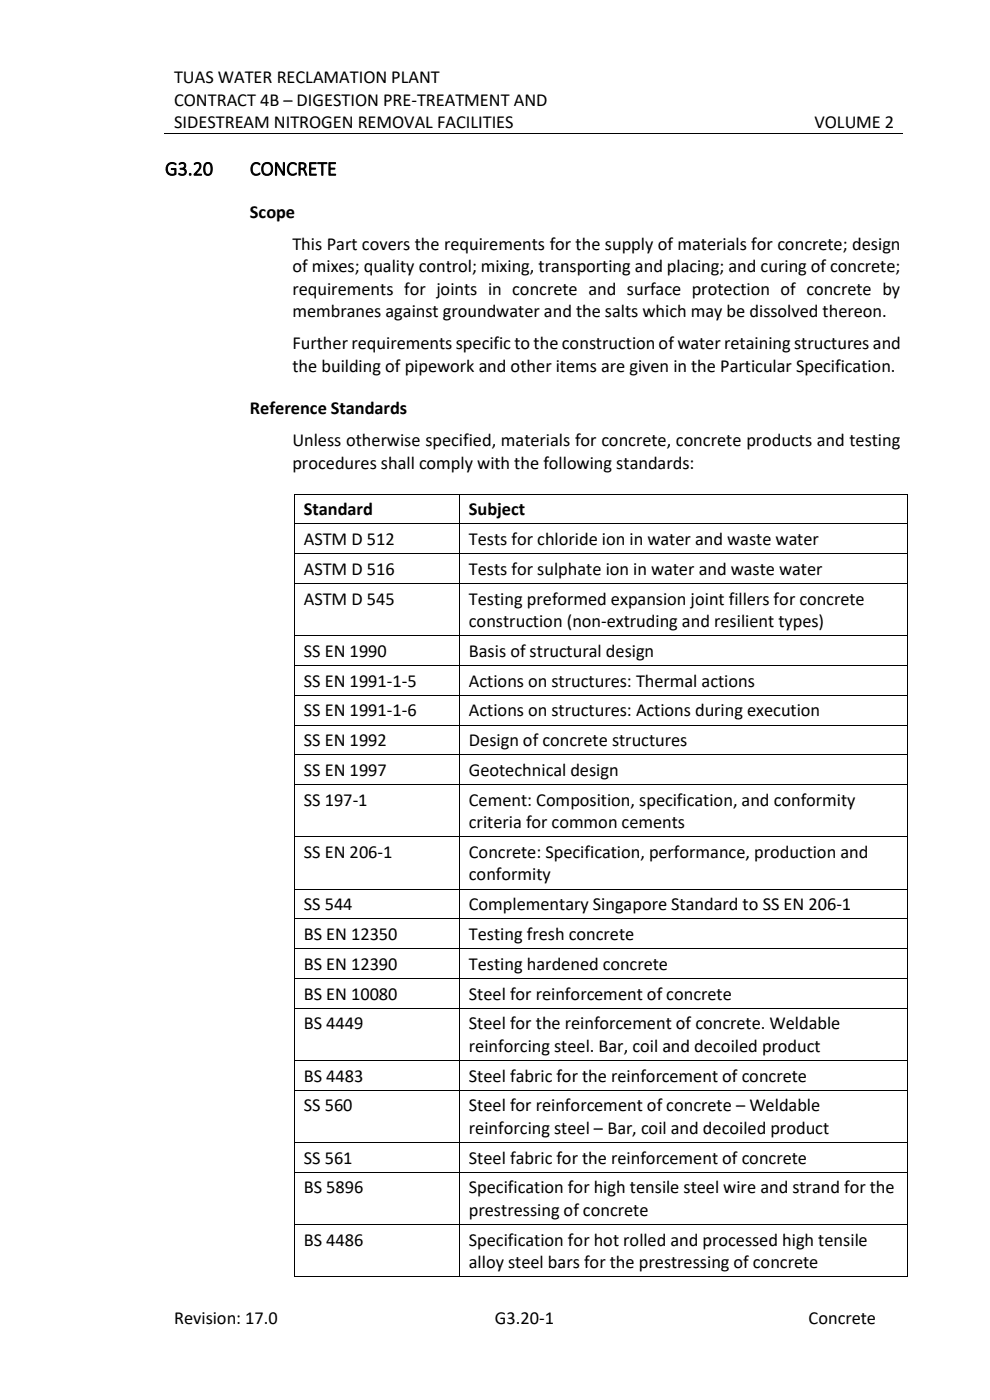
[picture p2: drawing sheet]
<svg xmlns="http://www.w3.org/2000/svg" width="210mm" height="297mm" viewBox="0 0 210 297" stroke-linecap="round" stroke-linejoin="round" font-family="sans-serif">
<defs><g id="words">
<g font-size="4.2">
<text x="35" y="37.2">G3.20</text>
<text x="53" y="37.2">CONCRETE</text>
</g>
<g font-size="3.9">
<text x="36.9" y="17.7">TUAS WATER RECLAMATION PLANT</text>
<text x="36.9" y="22.4">CONTRACT 4B – DIGESTION PRE-TREATMENT AND</text>
<text x="36.9" y="27.2">SIDESTREAM NITROGEN REMOVAL FACILITIES</text>
<text x="172.8" y="27.2">VOLUME 2</text>
<text x="53" y="46.2">Scope</text>
<text x="62" y="53.1">This Part covers the requirements for the supply of materials for concrete; design</text>
<text x="62" y="57.8">of mixes; quality control; mixing, transporting and placing; and curing of concrete;</text>
<text x="62" y="62.5">requirements for joints in concrete and surface protection of concrete by</text>
<text x="62" y="67.3">membranes against groundwater and the salts which may be dissolved thereon.</text>
<text x="62" y="74.1">Further requirements specific to the construction of water retaining structures and</text>
<text x="62" y="78.9">the building of pipework and other items are given in the Particular Specification.</text>
<text x="53" y="87.8">Reference Standards</text>
<text x="62" y="94.7">Unless otherwise specified, materials for concrete, concrete products and testing</text>
<text x="62" y="99.5">procedures shall comply with the following standards:</text>
<text x="64.4" y="109.3">Standard</text>
<text x="99.5" y="109.3">Subject</text>
<text x="64.4" y="115.6">ASTM D 512</text>
<text x="99.5" y="115.6">Tests for chloride ion in water and waste water</text>
<text x="64.4" y="122">ASTM D 516</text>
<text x="99.5" y="122">Tests for sulphate ion in water and waste water</text>
<text x="64.4" y="128.3">ASTM D 545</text>
<text x="99.5" y="128.3">Testing preformed expansion joint fillers for concrete</text>
<text x="99.5" y="133">construction (non-extruding and resilient types)</text>
<text x="64.4" y="139.3">SS EN 1990</text>
<text x="99.5" y="139.3">Basis of structural design</text>
<text x="64.4" y="145.7">SS EN 1991-1-5</text>
<text x="99.5" y="145.7">Actions on structures: Thermal actions</text>
<text x="64.4" y="152">SS EN 1991-1-6</text>
<text x="99.5" y="152">Actions on structures: Actions during execution</text>
<text x="64.4" y="158.3">SS EN 1992</text>
<text x="99.5" y="158.3">Design of concrete structures</text>
<text x="64.4" y="164.7">SS EN 1997</text>
<text x="99.5" y="164.7">Geotechnical design</text>
<text x="64.4" y="171">SS 197-1</text>
<text x="99.5" y="171">Cement: Composition, specification, and conformity</text>
<text x="99.5" y="175.7">criteria for common cements</text>
<text x="64.4" y="182.1">SS EN 206-1</text>
<text x="99.5" y="182">Concrete: Specification, performance, production and</text>
<text x="99.5" y="186.8">conformity</text>
<text x="64.4" y="193.1">SS 544</text>
<text x="99.5" y="193.1">Complementary Singapore Standard to SS EN 206-1</text>
<text x="64.4" y="199.4">BS EN 12350</text>
<text x="99.5" y="199.4">Testing fresh concrete</text>
<text x="64.4" y="205.8">BS EN 12390</text>
<text x="99.5" y="205.8">Testing hardened concrete</text>
<text x="64.4" y="212.1">BS EN 10080</text>
<text x="99.5" y="212.1">Steel for reinforcement of concrete</text>
<text x="64.4" y="218.4">BS 4449</text>
<text x="99.5" y="218.4">Steel for the reinforcement of concrete. Weldable</text>
<text x="99.5" y="223.1">reinforcing steel. Bar, coil and decoiled product</text>
<text x="64.4" y="229.5">BS 4483</text>
<text x="99.5" y="229.5">Steel fabric for the reinforcement of concrete</text>
<text x="64.4" y="235.8">SS 560</text>
<text x="99.5" y="235.8">Steel for reinforcement of concrete – Weldable</text>
<text x="99.5" y="240.5">reinforcing steel – Bar, coil and decoiled product</text>
<text x="64.4" y="246.8">SS 561</text>
<text x="99.5" y="246.8">Steel fabric for the reinforcement of concrete</text>
<text x="64.4" y="253.2">BS 5896</text>
<text x="99.5" y="253.1">Specification for high tensile steel wire and strand for the</text>
<text x="99.5" y="257.9">prestressing of concrete</text>
<text x="64.4" y="264.2">BS 4486</text>
<text x="99.5" y="264.2">Specification for hot rolled and processed high tensile</text>
<text x="99.5" y="269">alloy steel bars for the prestressing of concrete</text>
<text x="36.9" y="280.9">Revision: 17.0</text>
<text x="105" y="280.9">G3.20-1</text>
<text x="171.5" y="280.9">Concrete</text>
</g>
</g></defs>
<g fill="none" stroke="#000" stroke-width=".21">
<path d="M34.8 28.3h156.8M62.5 104.9v6.2M62.5 111.2v6.2M62.5 117.5v6.2M62.6 104.8h34.9M62.6 111.1h34.9M62.6 117.5h34.9M97.6 104.9v6.2M97.6 111.2v6.2M97.6 117.5v6.2M97.6 104.8h94.9M97.6 111.1h94.9"/>
<path d="M97.6 117.5h94.9M192.6 104.9v6.2M192.6 111.2v6.2M192.6 117.5v6.2M62.5 123.9v10.9M62.5 134.9v6.2M62.6 123.8h34.9M62.6 134.8h34.9M97.6 123.9v10.9M97.6 134.9v6.2M97.6 123.8h94.9M97.6 134.8h94.9"/>
<path d="M192.6 123.9v10.9M192.6 134.9v6.2M62.5 141.3v6.1M62.5 147.6v6.1M62.5 153.9v6.2M62.6 141.2h34.9M62.6 147.5h34.9M62.6 153.8h34.9M97.6 141.3v6.1M97.6 147.6v6.1M97.6 153.9v6.2M97.6 141.2h94.9"/>
<path d="M97.6 147.5h94.9M97.6 153.8h94.9M192.6 141.3v6.1M192.6 147.6v6.1M192.6 153.9v6.2M62.5 160.2v6.2M62.5 166.6v10.8M62.5 177.6v10.9M62.6 160.2h34.9M62.6 166.5h34.9M62.6 177.5h34.9M97.6 160.2v6.2"/>
<path d="M97.6 166.6v10.8M97.6 177.6v10.9M97.6 160.2h94.9M97.6 166.5h94.9M97.6 177.5h94.9M192.6 160.2v6.2M192.6 166.6v10.8M192.6 177.6v10.9M62.5 188.7v6.1M62.5 195v6.2M62.6 188.6h34.9M62.6 194.9h34.9"/>
<path d="M97.6 188.7v6.1M97.6 195v6.2M97.6 188.6h94.9M97.6 194.9h94.9M192.6 188.7v6.1M192.6 195v6.2M62.5 201.4v6.1M62.5 207.7v6.1M62.5 214v10.9M62.6 201.3h34.9M62.6 207.6h34.9M62.6 213.9h34.9"/>
<path d="M97.6 201.4v6.1M97.6 207.7v6.1M97.6 214v10.9M97.6 201.3h94.9M97.6 207.6h94.9M97.6 213.9h94.9M192.6 201.4v6.1M192.6 207.7v6.1M192.6 214v10.9M62.5 225.1v6.1M62.5 231.4v10.9M62.6 225h34.9"/>
<path d="M62.6 231.3h34.9M97.6 225.1v6.1M97.6 231.4v10.9M97.6 225h94.9M97.6 231.3h94.9M192.6 225.1v6.1M192.6 231.4v10.9M62.5 242.4v6.2M62.5 248.8v10.9M62.5 259.8v10.9M62.6 242.4h34.9M62.6 248.7h34.9"/>
<path d="M62.6 259.8h34.9M97.6 242.4v6.2M97.6 248.8v10.9M97.6 259.8v10.9M97.6 242.4h94.9M97.6 248.7h94.9M97.6 259.8h94.9M192.6 242.4v6.2M192.6 248.8v10.9M192.6 259.8v10.9M62.6 270.8h34.9M97.6 270.8h94.9"/>
</g>
<g fill="#000">
<path d="M118.9 28.2h.2v.2h-.2z" fill-rule="evenodd"/>
<path d="M62.4 104.8h.2v.1h-.2z" fill-rule="evenodd"/>
<path d="M62.4 104.8h.2v.1h-.2z" fill-rule="evenodd"/>
<path d="M62.4 111.1h.2v.1h-.2z" fill-rule="evenodd"/>
<path d="M62.4 117.4h.2v.1h-.2z" fill-rule="evenodd"/>
<path d="M97.5 104.8h.1v.1h-.1z" fill-rule="evenodd"/>
<path d="M97.5 111.1h.1v.1h-.1z" fill-rule="evenodd"/>
<path d="M97.5 117.4h.1v.1h-.1z" fill-rule="evenodd"/>
<path d="M192.5 104.8h.2v.1h-.2z" fill-rule="evenodd"/>
<path d="M192.5 104.8h.2v.1h-.2z" fill-rule="evenodd"/>
<path d="M192.5 111.1h.2v.1h-.2z" fill-rule="evenodd"/>
<path d="M192.5 117.4h.2v.1h-.2z" fill-rule="evenodd"/>
<path d="M62.4 123.7h.2v.2h-.2z" fill-rule="evenodd"/>
<path d="M62.4 134.8h.2v.1h-.2z" fill-rule="evenodd"/>
<path d="M97.5 123.7h.1v.2h-.1z" fill-rule="evenodd"/>
<path d="M97.5 134.8h.1v.1h-.1z" fill-rule="evenodd"/>
<path d="M192.5 123.7h.2v.2h-.2z" fill-rule="evenodd"/>
<path d="M192.5 134.8h.2v.1h-.2z" fill-rule="evenodd"/>
<path d="M62.4 141.1h.2v.2h-.2z" fill-rule="evenodd"/>
<path d="M62.4 147.4h.2v.2h-.2z" fill-rule="evenodd"/>
<path d="M62.4 153.7h.2v.2h-.2z" fill-rule="evenodd"/>
<path d="M97.5 141.1h.1v.2h-.1z" fill-rule="evenodd"/>
<path d="M97.5 147.4h.1v.2h-.1z" fill-rule="evenodd"/>
<path d="M97.5 153.7h.1v.2h-.1z" fill-rule="evenodd"/>
<path d="M192.5 141.1h.2v.2h-.2z" fill-rule="evenodd"/>
<path d="M192.5 147.4h.2v.2h-.2z" fill-rule="evenodd"/>
<path d="M192.5 153.7h.2v.2h-.2z" fill-rule="evenodd"/>
<path d="M62.4 160.1h.2v.1h-.2z" fill-rule="evenodd"/>
<path d="M62.4 166.4h.2v.2h-.2z" fill-rule="evenodd"/>
<path d="M62.4 177.4h.2v.2h-.2z" fill-rule="evenodd"/>
<path d="M97.5 160.1h.1v.1h-.1z" fill-rule="evenodd"/>
<path d="M97.5 166.4h.1v.2h-.1z" fill-rule="evenodd"/>
<path d="M97.5 177.4h.1v.2h-.1z" fill-rule="evenodd"/>
<path d="M192.5 160.1h.2v.1h-.2z" fill-rule="evenodd"/>
<path d="M192.5 166.4h.2v.2h-.2z" fill-rule="evenodd"/>
<path d="M192.5 177.4h.2v.2h-.2z" fill-rule="evenodd"/>
<path d="M62.4 188.5h.2v.2h-.2z" fill-rule="evenodd"/>
<path d="M62.4 194.8h.2v.2h-.2z" fill-rule="evenodd"/>
<path d="M97.5 188.5h.1v.2h-.1z" fill-rule="evenodd"/>
<path d="M97.5 194.8h.1v.2h-.1z" fill-rule="evenodd"/>
<path d="M192.5 188.5h.2v.2h-.2z" fill-rule="evenodd"/>
<path d="M192.5 194.8h.2v.2h-.2z" fill-rule="evenodd"/>
<path d="M62.4 201.2h.2v.2h-.2z" fill-rule="evenodd"/>
<path d="M62.4 207.5h.2v.2h-.2z" fill-rule="evenodd"/>
<path d="M62.4 213.8h.2v.2h-.2z" fill-rule="evenodd"/>
<path d="M97.5 201.2h.1v.2h-.1z" fill-rule="evenodd"/>
<path d="M97.5 207.5h.1v.2h-.1z" fill-rule="evenodd"/>
<path d="M97.5 213.8h.1v.2h-.1z" fill-rule="evenodd"/>
<path d="M192.5 201.2h.2v.2h-.2z" fill-rule="evenodd"/>
<path d="M192.5 207.5h.2v.2h-.2z" fill-rule="evenodd"/>
<path d="M192.5 213.8h.2v.2h-.2z" fill-rule="evenodd"/>
<path d="M62.4 224.9h.2v.2h-.2z" fill-rule="evenodd"/>
<path d="M62.4 231.2h.2v.2h-.2z" fill-rule="evenodd"/>
<path d="M97.5 224.9h.1v.2h-.1z" fill-rule="evenodd"/>
<path d="M97.5 231.2h.1v.2h-.1z" fill-rule="evenodd"/>
<path d="M192.5 224.9h.2v.2h-.2z" fill-rule="evenodd"/>
<path d="M192.5 231.2h.2v.2h-.2z" fill-rule="evenodd"/>
<path d="M62.4 242.3h.2v.1h-.2z" fill-rule="evenodd"/>
<path d="M62.4 248.6h.2v.2h-.2z" fill-rule="evenodd"/>
<path d="M62.4 259.7h.2v.1h-.2z" fill-rule="evenodd"/>
<path d="M97.5 242.3h.1v.1h-.1z" fill-rule="evenodd"/>
<path d="M97.5 248.6h.1v.2h-.1z" fill-rule="evenodd"/>
<path d="M97.5 259.7h.1v.1h-.1z" fill-rule="evenodd"/>
<path d="M192.5 242.3h.2v.1h-.2z" fill-rule="evenodd"/>
<path d="M192.5 248.6h.2v.2h-.2z" fill-rule="evenodd"/>
<path d="M192.5 259.7h.2v.1h-.2z" fill-rule="evenodd"/>
<path d="M62.4 270.7h.2v.2h-.2z" fill-rule="evenodd"/>
<path d="M62.4 270.7h.2v.2h-.2z" fill-rule="evenodd"/>
<path d="M97.5 270.7h.1v.2h-.1z" fill-rule="evenodd"/>
<path d="M192.5 270.7h.2v.2h-.2z" fill-rule="evenodd"/>
<path d="M192.5 270.7h.2v.2h-.2z" fill-rule="evenodd"/>
</g>
<use href="#words"/>
</svg>
